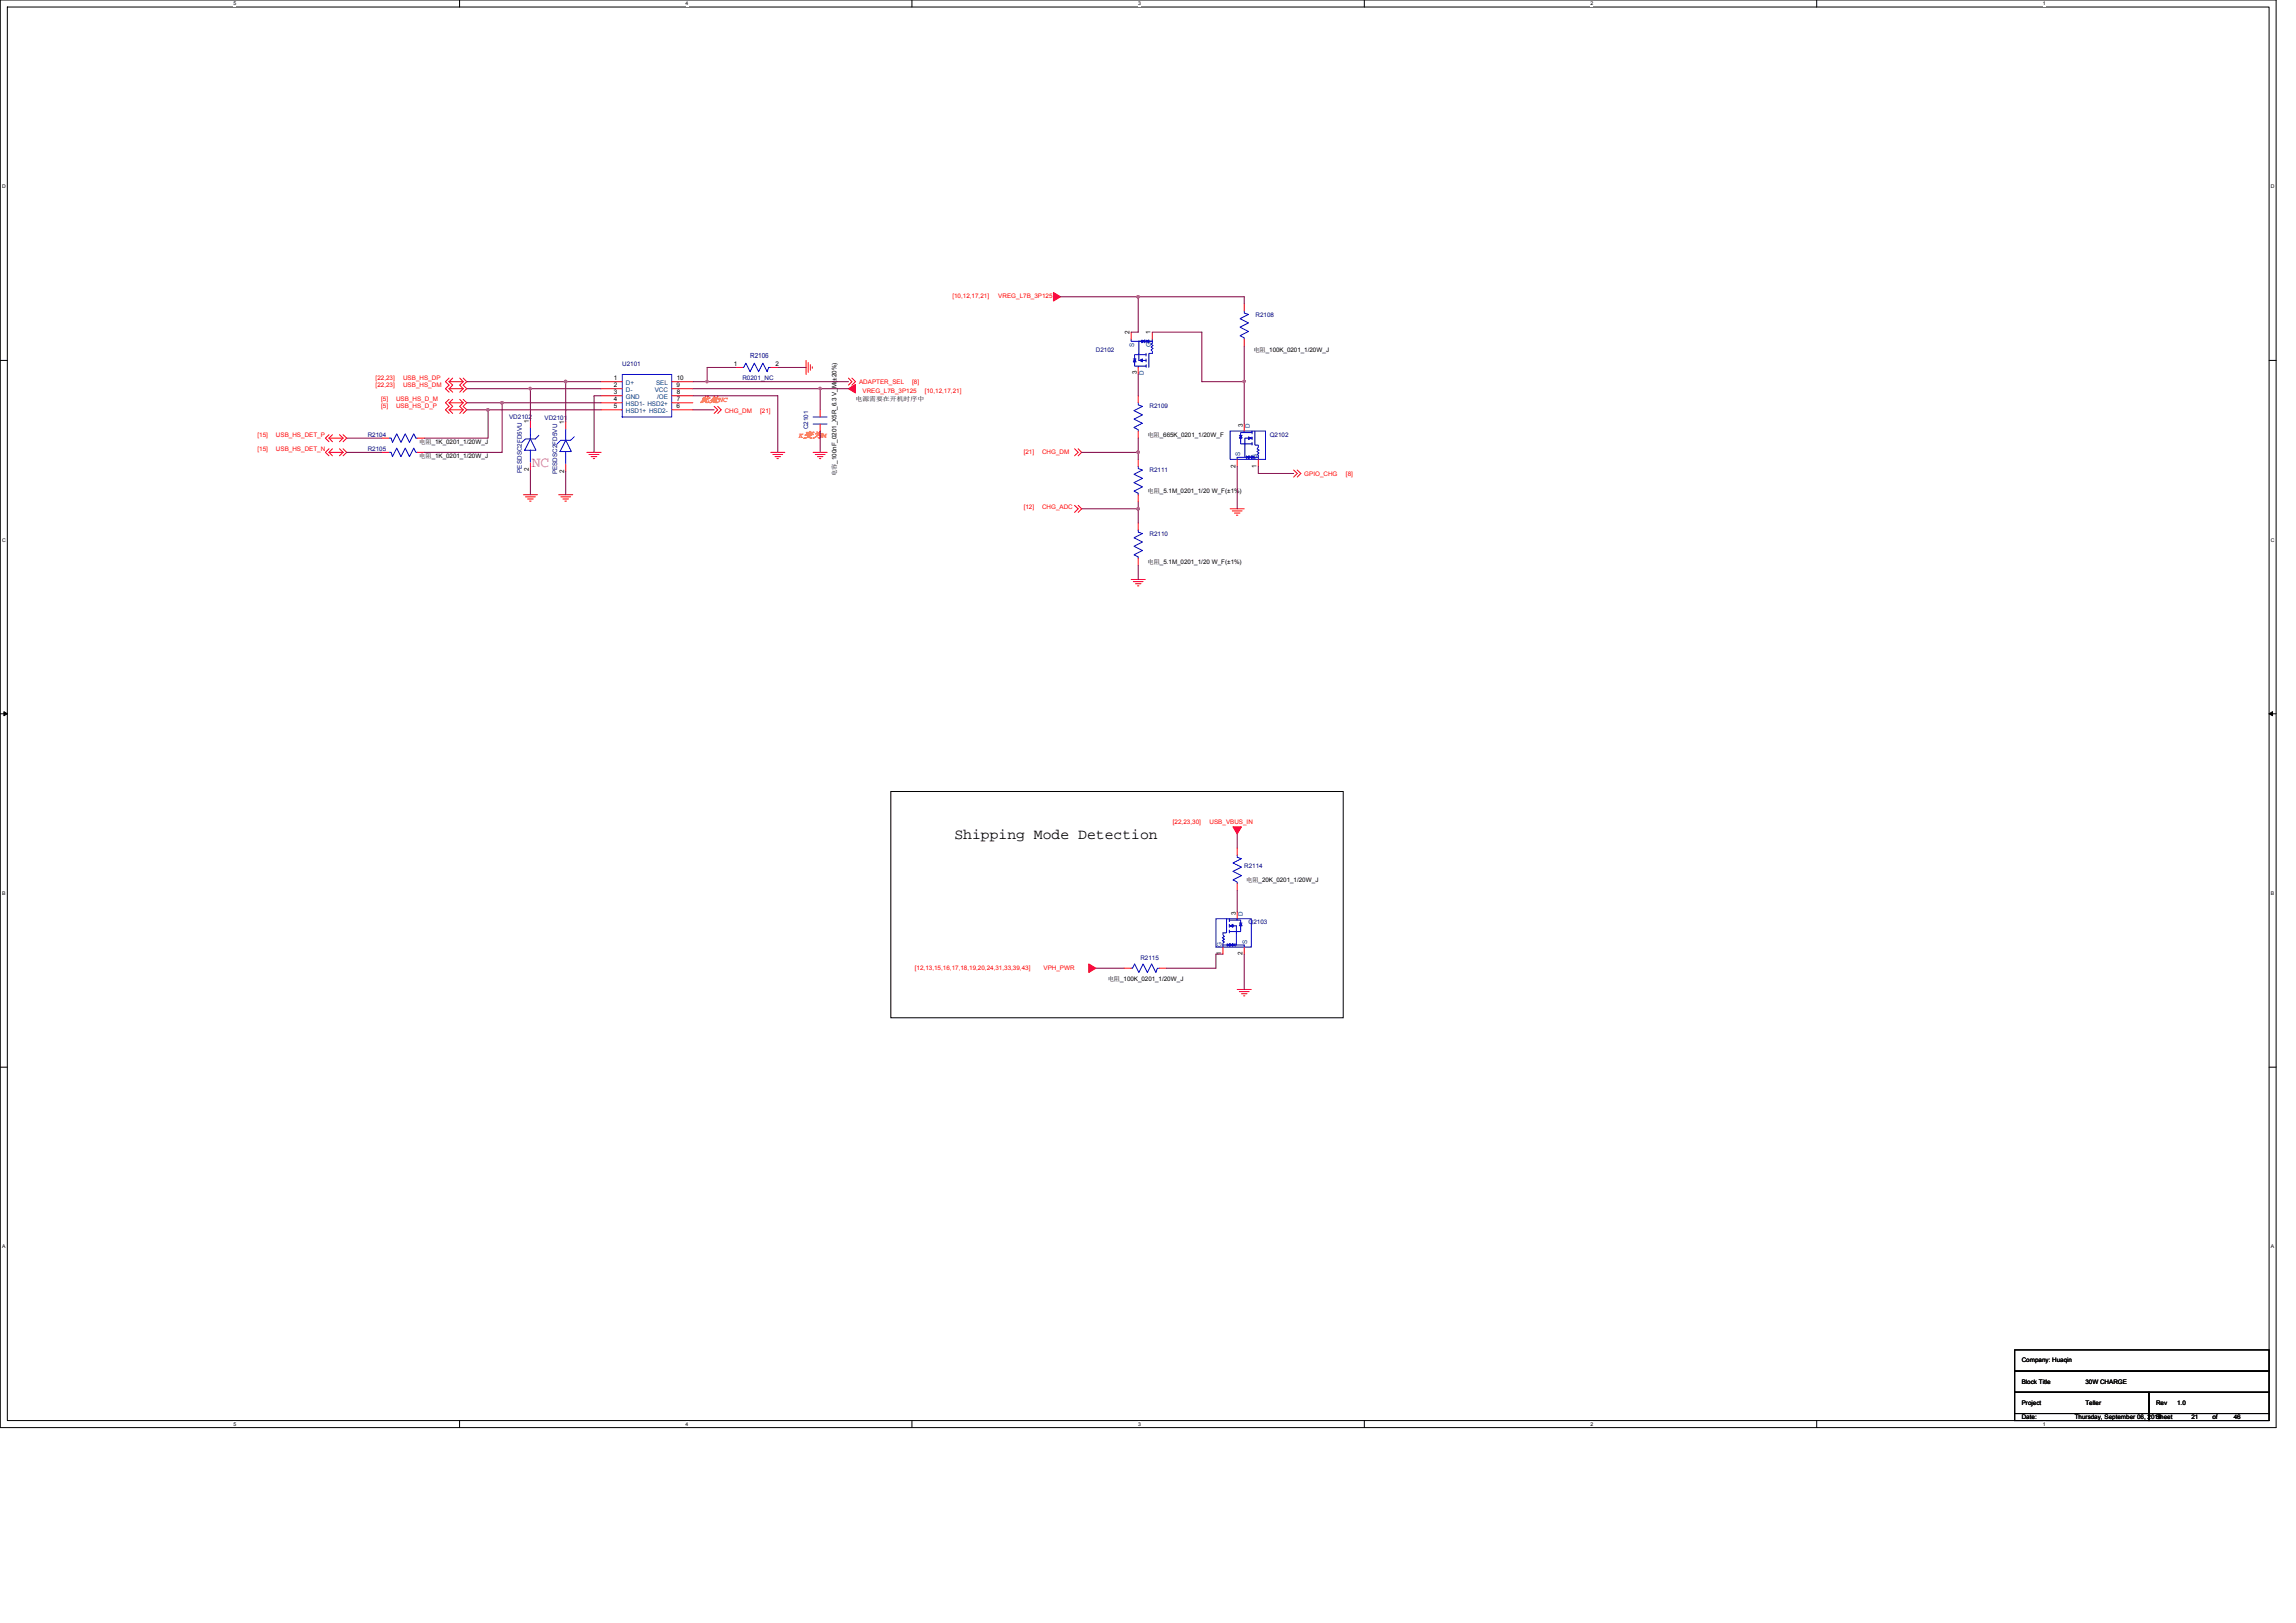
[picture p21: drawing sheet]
<svg xmlns="http://www.w3.org/2000/svg" width="297mm" height="210mm" viewBox="0 0 297 210" stroke-linecap="round" stroke-linejoin="round" font-family="sans-serif">
<defs><g id="words">
<text font-size="1.9" fill="#f0f" x="68.8" y="60.4">NC</text>
<text font-size="1.9" x="123.5" y="108.5">Shipping Mode Detection</text>
<text font-size="1.1" fill="#ff8000" x="90.6" y="52">此处NC</text>
<g font-size="1" fill="#ff8000">
<text x="103.4" y="56.6">K变为</text>
<text x="106.4" y="56.6">M</text>
</g>
<text font-size=".9" fill="#000080" x="97" y="46.3">R2106</text>
<g font-size=".8" fill="#f00">
<text x="123.2" y="38.6">[10,12,17,21]</text>
<text x="129.2" y="38.6">VREG_L7B_3P125</text>
<text x="48.6" y="49.2">[22,23]</text>
<text x="48.6" y="50.1">[22,23]</text>
<text x="49.3" y="51.9">[5]</text>
<text x="49.3" y="52.8">[5]</text>
<text x="51.2" y="51.9">USB_HS_D_M</text>
<text x="51.2" y="52.8">USB_HS_D_P</text>
<text x="52.2" y="49.2">USB_HS_DP</text>
<text x="52.2" y="50.1">USB_HS_DM</text>
<text x="93.8" y="53.4">CHG_DM</text>
<text x="98.3" y="53.4">[21]</text>
<text x="111.1" y="49.7">ADAPTER_SEL</text>
<text x="111.6" y="50.8">VREG_L7B_3P125</text>
<text x="118" y="49.7">[8]</text>
<text x="119.6" y="50.8">[10,12,17,21]</text>
<text x="33.3" y="56.5">[15]</text>
<text x="33.3" y="58.3">[15]</text>
<text x="35.7" y="56.5">USB_HS_DET_P</text>
<text x="35.7" y="58.3">USB_HS_DET_N</text>
<text x="132.4" y="58.8">[21]</text>
<text x="134.8" y="58.8">CHG_DM</text>
<text x="132.4" y="65.9">[12]</text>
<text x="134.8" y="65.9">CHG_ADC</text>
<text x="168.7" y="61.6">GPIO_CHG</text>
<text x="174.1" y="61.6">[8]</text>
<text x="151.7" y="106.6">[22,23,30]</text>
<text x="156.5" y="106.6">USB_VBUS_IN</text>
<text x="118.4" y="125.4">[12,13,15,16,17,18,19,20,24,31,33,39,43]</text>
<text x="135" y="125.4">VPH_PWR</text>
</g>
<g font-size=".8" fill="#000080">
<text x="162.4" y="41">R2108</text>
<text x="80.5" y="47.3">U2101</text>
<text x="141.8" y="45.5">D2102</text>
<text x="96.1" y="49.2">R0201_NC</text>
<text x="148.7" y="52.8">R2109</text>
<text x="47.6" y="56.5">R2104</text>
<text x="47.6" y="58.3">R2105</text>
<text x="65.9" y="54.2">VD2102</text>
<text x="70.4" y="54.4">VD2101</text>
<text x="104.6" y="55.5" transform="rotate(-90 104.6 55.5)">C2101</text>
<text x="164.3" y="56.5">Q2102</text>
<text x="67.5" y="61.2" transform="rotate(-90 67.5 61.2)">PESDSC2FD5VU</text>
<text x="72.1" y="61.4" transform="rotate(-90 72.1 61.4)">PESDSC2FD5VU</text>
<text x="148.7" y="61.1">R2111</text>
<text x="148.7" y="69.3">R2110</text>
<text x="161" y="112.3">R2114</text>
<text x="161.5" y="119.6">Q2103</text>
<text x="147.5" y="124.2">R2115</text>
</g>
<g font-size=".8">
<text x="95" y="47.3">1</text>
<text x="100.3" y="47.3">2</text>
<text x="146.1" y="43.2" transform="rotate(-90 146.1 43.2)">2</text>
<text x="148.9" y="43.2" transform="rotate(-90 148.9 43.2)">1</text>
<text x="162.2" y="45.5">电阻_100K_0201_1/20W_J</text>
<text x="79.4" y="49.2">1</text>
<text x="79.4" y="50.1">2</text>
<text x="79.4" y="51">3</text>
<text x="79.4" y="51.9">4</text>
<text x="79.4" y="52.8">5</text>
<text x="87.5" y="52.8">6</text>
<text x="87.5" y="50.1">9</text>
<text x="87.5" y="51.9">7</text>
<text x="87.5" y="49.2">10</text>
<text x="87.5" y="51">8</text>
<text x="110.7" y="51.8">电源需要在开机时序中</text>
<text x="147.1" y="48.5" transform="rotate(-90 147.1 48.5)">3</text>
<text x="54.2" y="57.4">电阻_1K_0201_1/20W_J</text>
<text x="54.2" y="59.2">电阻_1K_0201_1/20W_J</text>
<text x="68.4" y="54.7" transform="rotate(-90 68.4 54.7)">1</text>
<text x="73" y="54.9" transform="rotate(-90 73 54.9)">1</text>
<text x="148.4" y="56.5">电阻_665K_0201_1/20W_F</text>
<text x="160.8" y="55.3" transform="rotate(-90 160.8 55.3)">3</text>
<text x="68.4" y="61" transform="rotate(-90 68.4 61)">2</text>
<text x="73" y="61.2" transform="rotate(-90 73 61.2)">2</text>
<text x="108.2" y="61.6" transform="rotate(-90 108.2 61.6)">电容_100nF_0201_X5R_6.3 V_M(±20%)</text>
<text x="148.5" y="63.8">电阻_5.1M_0201_1/20 W_F(±1%)</text>
<text x="159.8" y="60.5" transform="rotate(-90 159.8 60.5)">2</text>
<text x="162.6" y="60.5" transform="rotate(-90 162.6 60.5)">1</text>
<text x="148.5" y="73">电阻_5.1M_0201_1/20 W_F(±1%)</text>
<text x="159.9" y="118.4" transform="rotate(-90 159.9 118.4)">3</text>
<text x="161.2" y="114.1">电阻_20K_0201_1/20W_J</text>
<text x="158" y="123.6" transform="rotate(-90 158 123.6)">1</text>
<text x="160.8" y="123.6" transform="rotate(-90 160.8 123.6)">2</text>
<text x="143.3" y="126.9">电阻_100K_0201_1/20W_J</text>
<text x="261.6" y="179">Block Title</text>
<text x="261.6" y="176.3">Company: Huaqin</text>
<text x="269.8" y="179">30W CHARGE</text>
<text x="261.6" y="181.8">Project</text>
<text x="261.6" y="183.6">Date:</text>
<text x="268.4" y="183.6">Thursday, September 06, 2018</text>
<text x="269.8" y="181.8">Teller</text>
<text x="278.9" y="181.8">Rev</text>
<text x="278.9" y="183.6">Sheet</text>
<text x="281.7" y="181.8">1.0</text>
<text x="283.5" y="183.6">21</text>
<text x="286.2" y="183.6">of</text>
<text x="289" y="183.6">46</text>
</g>
<g font-size=".8" fill="#004080">
<text x="146.7" y="44.9" transform="rotate(-90 146.7 44.9)">S</text>
<text x="148.9" y="44.9" transform="rotate(-90 148.9 44.9)">G</text>
<text x="81" y="49.8">D+</text>
<text x="81" y="50.7">D-</text>
<text x="81" y="51.6">GND</text>
<text x="81" y="52.5">HSD1- HSD2+</text>
<text x="81" y="53.4">HSD1+ HSD2-</text>
<text x="84.7" y="50.7">VCC</text>
<text x="84.9" y="49.8">SEL</text>
<text x="85" y="51.6">/OE</text>
<text x="148" y="48.6" transform="rotate(-90 148 48.6)">D</text>
<text x="160.4" y="59" transform="rotate(-90 160.4 59)">S</text>
<text x="161.7" y="55.4" transform="rotate(-90 161.7 55.4)">D</text>
<text x="162.6" y="59.4" transform="rotate(-90 162.6 59.4)">G</text>
<text x="160.8" y="118.5" transform="rotate(-90 160.8 118.5)">D</text>
<text x="158" y="122.5" transform="rotate(-90 158 122.5)">G</text>
<text x="161.4" y="122.1" transform="rotate(-90 161.4 122.1)">S</text>
</g>
<g font-size=".7">
<text x="30.2" y=".7">5</text>
<text x="88.7" y=".7">4</text>
<text x="147.2" y=".7">3</text>
<text x="205.8" y=".7">2</text>
<text x="264.3" y=".7">1</text>
<text x=".3" y="24.4">D</text>
<text x="293.8" y="24.4">D</text>
<text x=".3" y="70.1">C</text>
<text x="293.8" y="70.1">C</text>
<text x=".3" y="115.8">B</text>
<text x="293.8" y="115.8">B</text>
<text x=".3" y="161.5">A</text>
<text x="293.8" y="161.5">A</text>
<text x="30.2" y="184.5">5</text>
<text x="88.7" y="184.5">4</text>
<text x="147.2" y="184.5">3</text>
<text x="205.8" y="184.5">2</text>
<text x="264.3" y="184.5">1</text>
</g>
</g></defs>
<path d="M0 0h294.5v184.7h-294.5zM.9 .9h292.7v182.9h-292.7z" fill="none" stroke="#000" stroke-width=".13"/>
<g fill="#fff">
<path d="M30.2 .1h.4v.7h-.4z"/>
<path d="M30.2 183.9h.4v.7h-.4z"/>
</g>
<path d="M59.5 0v.9M59.5 183.8v.9" fill="none" stroke="#000" stroke-width=".13"/>
<g fill="#fff">
<path d="M88.7 .1h.4v.7h-.4z"/>
<path d="M88.7 183.9h.4v.7h-.4z"/>
</g>
<path d="M118 0v.9M118 183.8v.9" fill="none" stroke="#000" stroke-width=".13"/>
<g fill="#fff">
<path d="M147.2 .1h.4v.7h-.4z"/>
<path d="M147.2 183.9h.4v.7h-.4z"/>
</g>
<path d="M176.5 0v.9M176.5 183.8v.9" fill="none" stroke="#000" stroke-width=".13"/>
<g fill="#fff">
<path d="M205.8 .1h.3v.7h-.3z"/>
<path d="M205.8 183.9h.3v.7h-.3z"/>
</g>
<path d="M235 0v.9M235 183.8v.9" fill="none" stroke="#000" stroke-width=".13"/>
<g fill="#fff">
<path d="M264.3 .1h.3v.7h-.3z"/>
<path d="M264.3 183.9h.3v.7h-.3z"/>
<path d="M.3 23.8h.4v.7h-.4z"/>
<path d="M293.8 23.8h.5v.7h-.5z"/>
<path d="M.3 69.5h.4v.7h-.4z"/>
<path d="M293.8 69.5h.5v.7h-.5z"/>
</g>
<path d="M0 46.6h.9M293.6 46.6h.9" fill="none" stroke="#000" stroke-width=".13"/>
<g fill="#fff">
<path d="M.3 115.2h.4v.8h-.4z"/>
<path d="M293.8 115.2h.4v.8h-.4z"/>
</g>
<path d="M0 92.4h.9M293.6 92.4h.9" fill="none" stroke="#000" stroke-width=".13"/>
<path d="M.5 92.1l.4 .3-.4 .2zM293.6 92.4l.4-.3v.5z" fill="#000" stroke="#000" stroke-width=".13"/>
<g fill="#fff">
<path d="M.3 160.9h.4v.8h-.4z"/>
<path d="M293.8 160.9h.4v.8h-.4z"/>
</g>
<path d="M115.2 102.4h58.6v29.3h-58.6zM0 138.1h.9M293.6 138.1h.9M260.6 174.6h33v2.8h-33zM260.6 177.4h33v2.7h-33zM260.6 180.1h17.4v2.8h-17.4zM260.6 182.9h17.4v.9h-17.4zM278 182.9h15.6v.9h-15.6zM278 180.1h15.6v2.8h-15.6z" fill="none" stroke="#000" stroke-width=".13"/>
<g fill="none" stroke="#f00" stroke-width=".13">
<path d="M161 39.3v.9M42.6 56.7l.4 .4M42.6 56.7h1.8M42.6 58.5l.4 .5M42.6 58.5h1.8M42.6 56.2l-.5 .5 .5 .4M42.6 58.1l-.5 .4 .5 .5M43 56.2l-.4 .5M43 58.1l-.4 .4M43.9 56.2l.5 .5M43.9 58.1l.5 .4M44.4 56.2l.4 .5-.4 .4"/>
<path d="M44.4 58.1l.4 .4-.4 .5M44.4 56.7l-.5 .4M44.4 58.5l-.5 .5M49.4 56.7h.9M49.4 58.5h.9M54 56.7h.9M54 58.5h.9M58.1 48.9l-.5 .5 .5 .4-.5 .5 .5 .4M58.1 51.7l-.5 .4 .5 .5-.5 .4 .5 .5M58.1 49.4l.5 .4-.5 .5M58.1 49.4h1.8M58.1 50.3l.5 .4"/>
<path d="M58.1 50.3h1.8M58.1 52.1l.5 .5-.5 .4M58.1 52.1h1.8M58.1 53l.5 .5M58.1 53h1.8M58.6 48.9l-.5 .5M58.6 51.7l-.5 .4M59.5 48.9l.4 .5M59.5 51.7l.4 .4M59.9 49.4l-.4 .4 .4 .5M59.9 50.3l-.4 .4M59.9 52.1l-.4 .5 .4 .4"/>
<path d="M59.9 53l-.4 .5M59.9 48.9l.5 .5-.5 .4 .5 .5-.5 .4M59.9 51.7l.5 .4-.5 .5 .5 .4-.5 .5M68.6 54.4v.9M68.6 59.9v.9M73.2 54.6v.9M75.9 58.5h1.9M76.2 58.8h1.3M76.5 59.1h.7M76.7 59.3h.2M77.8 49.4h2.7M77.8 50.3h2.7"/>
<path d="M77.8 51.2h2.7M77.8 52.1h2.7M77.8 53h2.7M86.9 53h2.7M86.9 52.1h2.7M86.9 51.2h2.7M86.9 50.3h2.7M86.9 49.4h2.7M92.4 52.6l.5 .4-.5 .5M92.9 52.6l.4 .4-.4 .5M95.1 47.5h1M99.7 58.5h1.8"/>
<path d="M99.7 47.5h.9M100 58.8h1.3M100.3 59.1h.7M100.5 59.3h.2M104.3 46.6v1.9M104.6 46.9v1.3M104.8 47.2v.7M105.1 47.5v.1M105.2 58.5h1.8M105.5 58.8h1.2M105.7 59.1h.8M106 59.3h.2"/>
<path d="M106.1 53v1M106.1 54.9v.9M109.8 48.9l.4 .5-.4 .4M110.2 48.9l.5 .5-.5 .4M139 58.1l.5 .4-.5 .5M139.5 58.1l.4 .4-.4 .5M146.3 43v.9M147.3 55.8v.9M147.3 51.2v.9M147.3 47.5v1M147.3 59.4v.9M149.1 43v.9"/>
<path d="M160.1 59.4v.9M161 43.9v.9M161 54.9v.9M162.8 59.4v.9M67.7 64h1.8M68 64.3h1.3M68.3 64.6h.7M68.5 64.8h.2M72.3 64h1.8M72.6 64.3h1.2M72.8 64.6h.8M73.1 64.8h.2"/>
<path d="M73.2 60.1v.9M139 65.4l.5 .4-.5 .5M139.5 65.4l.4 .4-.4 .5M146.3 75h1.9M146.6 75.2h1.3M146.9 75.5h.7M147.2 75.8h.1M147.3 72.2v1M147.3 67.7v.9M147.3 64v.9M159.1 65.8h1.9M159.4 66.1h1.3"/>
<path d="M159.7 66.4h.7M160 66.7h.1M167.4 60.8l.4 .5-.4 .4M167.8 60.8l.5 .5-.5 .4M160.1 114.3v.9M160.1 109.7v.9M160.1 118v.9M145.4 125.3h.9M150 125.3h.9M158.2 122.5v.9M160.1 128h1.8M160.3 128.3h1.3"/>
<path d="M160.6 128.6h.7M160.9 128.8h.2M161 122.5v.9"/>
</g>
<g fill="#f00" stroke="#f00" stroke-width=".13">
<path d="M109.8 50.3l.9-.6v1.1z" fill-rule="evenodd"/>
<path d="M136.3 37.8l.9 .6-.9 .5z" fill-rule="evenodd"/>
<path d="M159.5 107h1.1l-.5 .9z" fill-rule="evenodd"/>
<path d="M140.9 124.7l.9 .6-.9 .5z" fill-rule="evenodd"/>
</g>
<g fill="none" stroke="#00f" stroke-width=".13">
<path d="M50.3 56.7h.1M50.3 56.7h.3l.2 .5 .5-1.1 .6 1.1 .5-1.1 .6 1.1 .5-1.1 .3 .6h.2M50.3 58.5h.1M50.3 58.5h.3l.2 .6 .5-1.1 .6 1.1 .5-1.1 .6 1.1 .5-1.1 .3 .5h.2M54 56.7h.1M54 58.5h.1M68.6 56.8l.7 1.5h-1.4zM68.6 58.3v1.5M68.6 55.3v1.5M69.7 56.3l-.4 .5h-1.3l-.5 .4M73.2 57l.7 1.4h-1.4zM73.2 58.4v1.6"/>
<path d="M73.2 55.5v1.5M74.3 56.5l-.5 .5h-1.2l-.5 .4M80.5 53h.1M80.5 52.1h.1M80.5 51.2h.1M80.5 50.3h.1M80.5 49.4h.1M80.5 48.5h6.4v5.5h-6.4zM86.9 53h.1M86.9 52.1h.1M86.9 51.2h.1M86.9 50.3h.1"/>
<path d="M86.9 49.4h.1M96.1 47.5h.1M96.1 47.5h.1l.3-.5 .5 1.1 .6-1.1 .5 1.1 .6-1.1 .5 1.1 .2-.6h.3M99.7 47.5h.1M105.2 54h1.8M105.2 54.9h1.8M106.1 54h.1M106.1 54.9h.1M146.3 43.9v.3h2.8h-.8l.3-.2v.3l-.3-.1M146.6 46.4h.4M146.8 47h.1M146.8 47v.4h.5"/>
<path d="M147.3 52.1h.1M147.3 55.8h.1M147.3 52.1v.3l.5 .2-1.1 .5 1.1 .6-1.1 .5 1.1 .6-1.1 .5 .6 .3v.2M147.3 45.7h.1M147.3 47.5h.1M147.3 44.2h.8l-.4-.2v.3l.4-.1M147.3 44.2v2.4l.5 .2v-.4l-.4 .2h.9M148.1 44v.3M148.3 45.9h-1.5v.5l.2 .4h-.4l.2-.4v.9M148.3 47.4h-1v.1M148.3 44v.3M148.3 47.2v.3"/>
<path d="M148.3 46.4v.4M148.3 45.7v.4M149.1 45.7h-.5v1.8M149.1 45.7h.1M149.1 43.9v.5l-.2 .1 .3 .2-.3 .2 .3 .2-.3 .2 .2 .1v.3M159.1 55.8h4.6v3.6h-4.6zM160.3 56.3h.4M160.5 56.3l.2 .4h-.4l.2-.4v.8M160.5 56.3h.1M160.5 56.9v.5h1.5M161 40.2h.1M161 43.9h.1"/>
<path d="M161 40.2v.3l.5 .2-1.1 .5 1.1 .6-1.1 .5 1.1 .6-1.1 .5 .6 .3v.2M161 57.6h.1M161 55.8h.1M161 56h-.5v.3M161 55.8v.2h1M161.2 59v.3M161.2 59.2l.4-.2v.3l-.4-.1h.9M161.4 59.2h.8l-.3-.2v.3l.3-.1M162 55.8v.3M162 56.5v.4M162 57.2v.4M162 56.7l-.5 .2v-.4l.4 .2h-.8v2.5"/>
<path d="M162.2 59v.3M162.3 55.8v1.8h.5M162.8 57.6h.1M162.8 57.6v.3l-.2 .2 .3 .2-.3 .1 .3 .2-.3 .2 .2 .1v.5M162.8 59.2h-2.7v.2M147.3 68.6h.1M147.3 72.2h.1M147.3 68.6v.3l.5 .1-1.1 .6 1.1 .5-1.1 .6 1.1 .5-1.1 .6 .6 .3v.1M147.3 60.3h.1M147.3 64h.1M147.3 60.3v.3l.5 .2-1.1 .6 1.1 .5-1.1 .5 1.1 .6-1.1 .5 .6 .3v.2M157.3 118.9h4.6v3.6h-4.6z"/>
<path d="M158.7 118.9v1.8h-.5M159 119.8l.5 .2v-.4l-.4 .2h.9v2.5M159 118.9v.3M159 119.6v.4M160.1 118.9v.1h-1.1M160.1 110.6h.1M160.1 114.3h.1M160.1 110.6v.3l.5 .2-1.1 .6 1.1 .5-1.1 .5 1.1 .6-1.1 .5 .6 .3v.2M160.1 118.9h.1M160.1 119h.4v.4M160.3 119.4h.4M160.5 119.4h.1"/>
<path d="M160.5 120v.5h-1.5M160.5 119.4l-.2 .4h.4l-.2-.4v.8M146.3 125.3h.1M146.3 125.3h.2l.3-.6 .5 1.1 .6-1.1 .5 1.1 .6-1.1 .5 1.1 .2-.5h.3M150 125.3h.1M158.2 120.7h.1M158.2 120.7v.3l.2 .2-.3 .1 .3 .2-.3 .2 .3 .2-.2 .1v.5M158.2 122.3h2.8v.2M158.8 122.3l.3 .1v-.3l-.3 .2h.8M158.8 122.1v.3M159 122.3h.8l-.4 .1v-.3l.4 .2M159 120.3v.4"/>
<path d="M159.8 122.1v.3M160.1 120.7h.1"/>
</g>
<g fill="none" stroke="#800040" stroke-width=".13">
<path d="M137.2 38.4h10.1M147.3 38.4v4.6h-1M147.3 38.4h13.7v.9M44.8 56.7h4.6M44.8 58.5h4.6M60.4 52.1h4.6M60.4 53h2.7M60.4 49.4h12.8M60.4 50.3h8.2M63.1 53h14.7M63.1 53v3.7h-8.2M65 52.1v6.4h-10.1"/>
<path d="M65 52.1h12.8M68.6 50.3v4.1M68.6 50.3h9.2M73.2 49.4v5.2M73.2 49.4h4.6M77.8 51.2h-.9v7.3M89.6 53h2.8M89.6 50.3h16.5M89.6 49.4h1.9M89.6 51.2h11v7.3M91.5 49.4h18.3M95.1 47.5h-3.6v1.9"/>
<path d="M100.6 47.5h3.7M106.1 55.8v2.7M106.1 50.3v2.7M106.1 50.3h3.7M139.9 58.5h7.4M147.3 58.5v.9M147.3 48.5v2.7M147.3 56.7v1.8M149.1 43h6.4v6.4h5.5M161 49.4v5.5M161 44.8v4.6M68.6 60.8v3.2"/>
<path d="M73.2 61v3M139.9 65.8h7.4M147.3 73.2v1.8M147.3 64.9v.9M147.3 65.8v1.9M160.1 60.3v5.5M162.8 60.3v1h4.6M160.1 107.9v1.8M160.1 115.2v2.8M141.8 125.3h3.6M158.2 123.4h-.9v1.9h-6.4M161 123.4v4.6"/>
</g>
<g fill="#f0f" stroke="#f0f" stroke-width=".13">
<path d="M106 50.1h.2v.3h-.2z" fill-rule="evenodd"/>
<path d="M160.8 49.2h.3v.3h-.3z" fill-rule="evenodd"/>
<path d="M147.1 38.3h.3v.2h-.3z" fill-rule="evenodd"/>
<path d="M64.8 52h.3v.2h-.3z" fill-rule="evenodd"/>
<path d="M147.1 58.4h.3v.2h-.3z" fill-rule="evenodd"/>
<path d="M147.1 65.7h.3v.2h-.3z" fill-rule="evenodd"/>
<path d="M106 50.1h.2v.3h-.2z" fill-rule="evenodd"/>
<path d="M160.8 49.2h.3v.3h-.3z" fill-rule="evenodd"/>
<path d="M147.1 38.3h.3v.2h-.3z" fill-rule="evenodd"/>
<path d="M64.8 52h.3v.2h-.3z" fill-rule="evenodd"/>
<path d="M147.1 58.4h.3v.2h-.3z" fill-rule="evenodd"/>
<path d="M147.1 65.7h.3v.2h-.3z" fill-rule="evenodd"/>
<circle cx="91.5" cy="49.4" r=".17"/>
<circle cx="63.1" cy="53" r=".17"/>
<circle cx="68.6" cy="50.3" r=".17"/>
<circle cx="73.2" cy="49.4" r=".17"/>
</g>
<use href="#words"/>
</svg>
